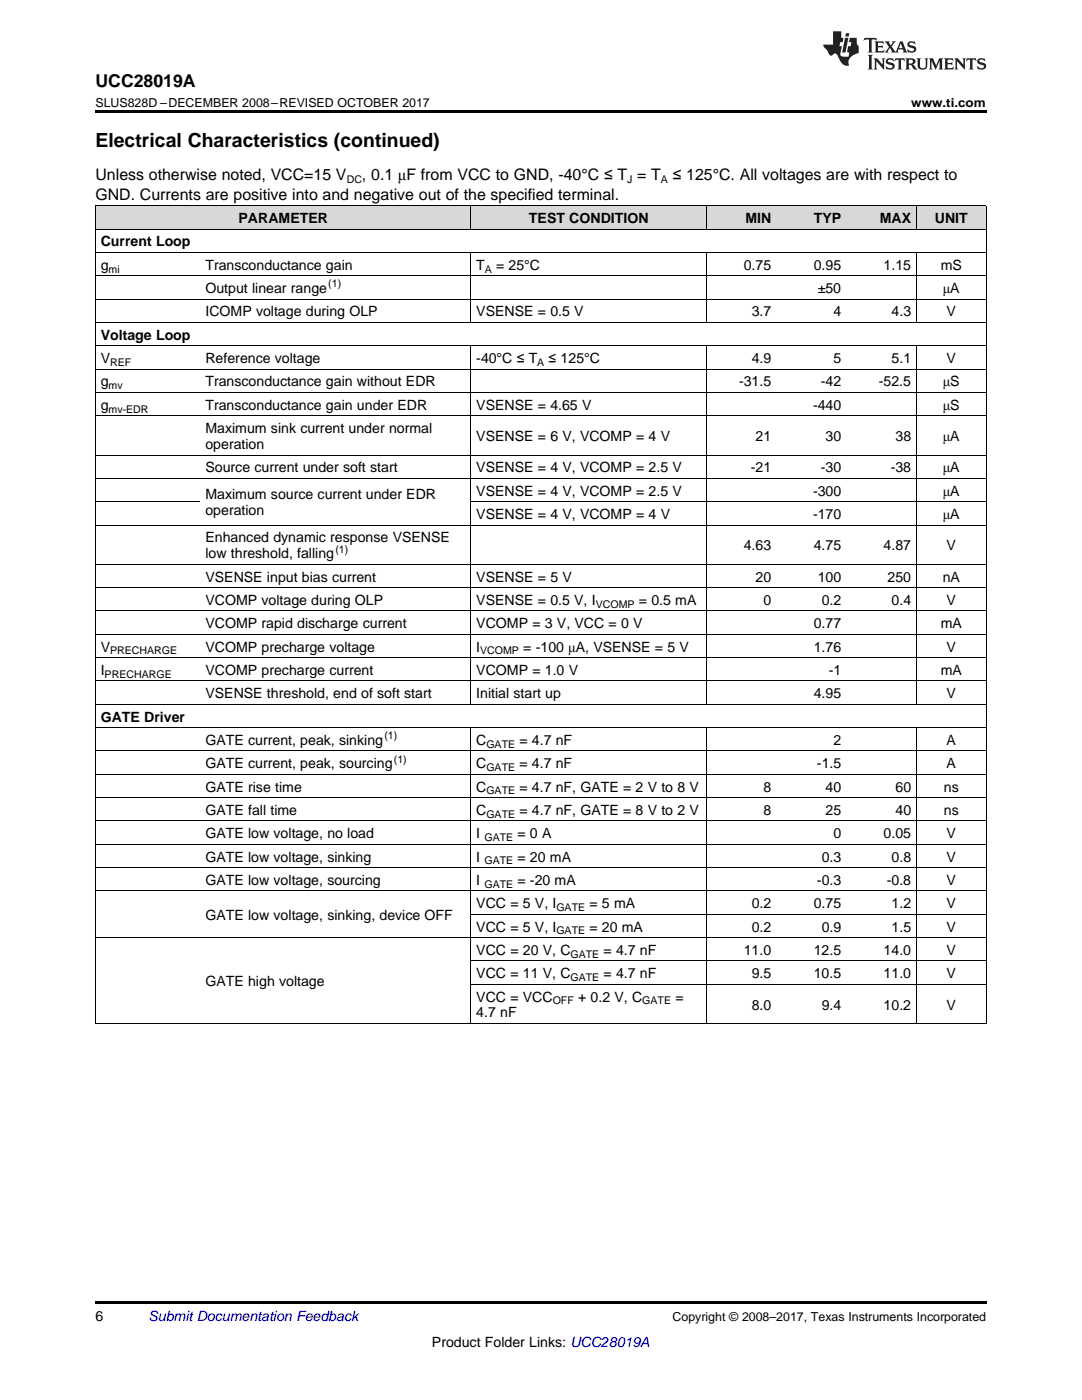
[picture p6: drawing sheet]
<svg xmlns="http://www.w3.org/2000/svg" width="216mm" height="279mm" viewBox="0 0 216 279" stroke-linecap="round" stroke-linejoin="round" font-family="sans-serif">
<defs><g id="words">
<text font-size="3.9" x="19" y="29.3">Electrical Characteristics (continued)</text>
<text font-size="3.5" x="19" y="17.3">UCC28019A</text>
<g font-size="3.2">
<text x="19" y="36">Unless otherwise noted, VCC=15 V</text>
<text x="72.2" y="36">, 0.1 μF from VCC to GND, -40°C ≤ T = T</text>
<text x="134.2" y="36">≤ 125°C. All voltages are with respect to</text>
<text x="19" y="39.9">GND. Currents are positive into and negative out of the specified terminal.</text>
</g>
<g font-size="2.8">
<text x="47.6" y="44.5">PARAMETER</text>
<text x="105.6" y="44.5">TEST CONDITION</text>
<text x="148.7" y="44.5">MIN</text>
<text x="162.4" y="44.5">TYP</text>
<text x="175.5" y="44.5">MAX</text>
<text x="186.5" y="44.5">UNIT</text>
<text x="20.1" y="49.2">Current Loop</text>
<text x="20.1" y="53.8">g</text>
<text x="41" y="53.8">Transconductance gain</text>
<text x="95" y="53.8">T</text>
<text x="99" y="53.8">= 25°C</text>
<text x="148.4" y="53.8">0.75</text>
<text x="162.4" y="53.8">0.95</text>
<text x="176.3" y="53.8">1.15</text>
<text x="187.7" y="53.8">mS</text>
<text x="41" y="58.5">Output linear range</text>
<text x="163.2" y="58.5">±50</text>
<text x="188.1" y="58.5">μA</text>
<text x="41" y="63.1">ICOMP voltage during OLP</text>
<text x="95" y="63.1">VSENSE = 0.5 V</text>
<text x="150" y="63.1">3.7</text>
<text x="166.3" y="63.1">4</text>
<text x="177.9" y="63.1">4.3</text>
<text x="188.9" y="63.1">V</text>
<text x="20.1" y="67.8">Voltage Loop</text>
<text x="20.1" y="72.5">V</text>
<text x="20.1" y="77.1">g</text>
<text x="41" y="72.5">Reference voltage</text>
<text x="41" y="77.1">Transconductance gain without EDR</text>
<text x="95" y="72.5">-40°C ≤ T</text>
<text x="109.5" y="72.5">≤ 125°C</text>
<text x="147.5" y="77.1">-31.5</text>
<text x="150" y="72.5">4.9</text>
<text x="163.8" y="77.1">-42</text>
<text x="166.3" y="72.5">5</text>
<text x="175.4" y="77.1">-52.5</text>
<text x="177.9" y="72.5">5.1</text>
<text x="188.1" y="77.1">μS</text>
<text x="188.9" y="72.5">V</text>
<text x="20.1" y="81.8">g</text>
<text x="41" y="81.8">Transconductance gain under EDR</text>
<text x="95" y="81.8">VSENSE = 4.65 V</text>
<text x="162.2" y="81.8">-440</text>
<text x="188.1" y="81.8">μS</text>
<text x="41" y="86.4">Maximum sink current under normal</text>
<text x="41" y="89.6">operation</text>
<text x="95" y="88">VSENSE = 6 V, VCOMP = 4 V</text>
<text x="150.8" y="88">21</text>
<text x="164.7" y="88">30</text>
<text x="178.7" y="88">38</text>
<text x="188.1" y="88">μA</text>
<text x="41" y="94.3">Source current under soft start</text>
<text x="95" y="94.3">VSENSE = 4 V, VCOMP = 2.5 V</text>
<text x="149.8" y="94.3">-21</text>
<text x="163.8" y="94.3">-30</text>
<text x="177.7" y="94.3">-38</text>
<text x="188.1" y="94.3">μA</text>
<text x="41" y="99.7">Maximum source current under EDR</text>
<text x="95" y="98.9">VSENSE = 4 V, VCOMP = 2.5 V</text>
<text x="162.2" y="98.9">-300</text>
<text x="188.1" y="98.9">μA</text>
<text x="41" y="102.8">operation</text>
<text x="95" y="103.6">VSENSE = 4 V, VCOMP = 4 V</text>
<text x="162.2" y="103.6">-170</text>
<text x="188.1" y="103.6">μA</text>
<text x="41" y="108.2">Enhanced dynamic response VSENSE</text>
<text x="41" y="111.4">low threshold, falling</text>
<text x="148.4" y="109.8">4.63</text>
<text x="162.4" y="109.8">4.75</text>
<text x="176.3" y="109.8">4.87</text>
<text x="188.9" y="109.8">V</text>
<text x="41" y="116.1">VSENSE input bias current</text>
<text x="95" y="116.1">VSENSE = 5 V</text>
<text x="150.8" y="116.1">20</text>
<text x="163.2" y="116.1">100</text>
<text x="177.1" y="116.1">250</text>
<text x="188.1" y="116.1">nA</text>
<text x="41" y="120.7">VCOMP voltage during OLP</text>
<text x="41" y="125.4">VCOMP rapid discharge current</text>
<text x="95" y="120.7">VSENSE = 0.5 V, I</text>
<text x="95" y="125.4">VCOMP = 3 V, VCC = 0 V</text>
<text x="127.5" y="120.7">= 0.5 mA</text>
<text x="152.3" y="120.7">0</text>
<text x="162.4" y="125.4">0.77</text>
<text x="164" y="120.7">0.2</text>
<text x="177.9" y="120.7">0.4</text>
<text x="187.7" y="125.4">mA</text>
<text x="188.9" y="120.7">V</text>
<text x="20.1" y="130">V</text>
<text x="41" y="130">VCOMP precharge voltage</text>
<text x="95" y="130">I</text>
<text x="104.4" y="130">= -100 μA, VSENSE = 5 V</text>
<text x="162.4" y="130">1.76</text>
<text x="188.9" y="130">V</text>
<text x="20.1" y="134.7">I</text>
<text x="41" y="134.7">VCOMP precharge current</text>
<text x="95" y="134.7">VCOMP = 1.0 V</text>
<text x="165.4" y="134.7">-1</text>
<text x="187.7" y="134.7">mA</text>
<text x="41" y="139.3">VSENSE threshold, end of soft start</text>
<text x="95" y="139.3">Initial start up</text>
<text x="162.4" y="139.3">4.95</text>
<text x="188.9" y="139.3">V</text>
<text x="20.1" y="144">GATE Driver</text>
<text x="41" y="148.7">GATE current, peak, sinking</text>
<text x="95" y="148.7">C</text>
<text x="103.6" y="148.7">= 4.7 nF</text>
<text x="166.3" y="148.7">2</text>
<text x="188.9" y="148.7">A</text>
<text x="41" y="153.3">GATE current, peak, sourcing</text>
<text x="95" y="153.3">C</text>
<text x="103.6" y="153.3">= 4.7 nF</text>
<text x="163" y="153.3">-1.5</text>
<text x="188.9" y="153.3">A</text>
<text x="41" y="158">GATE rise time</text>
<text x="95" y="158">C</text>
<text x="103.6" y="158">= 4.7 nF, GATE = 2 V to 8 V</text>
<text x="152.3" y="158">8</text>
<text x="164.7" y="158">40</text>
<text x="178.7" y="158">60</text>
<text x="188.3" y="158">ns</text>
<text x="41" y="162.6">GATE fall time</text>
<text x="41" y="167.3">GATE low voltage, no load</text>
<text x="95" y="162.6">C</text>
<text x="95" y="167.3">I</text>
<text x="103.3" y="167.3">= 0 A</text>
<text x="103.6" y="162.6">= 4.7 nF, GATE = 8 V to 2 V</text>
<text x="152.3" y="162.6">8</text>
<text x="164.7" y="162.6">25</text>
<text x="166.3" y="167.3">0</text>
<text x="176.3" y="167.3">0.05</text>
<text x="178.7" y="162.6">40</text>
<text x="188.3" y="162.6">ns</text>
<text x="188.9" y="167.3">V</text>
<text x="41" y="171.9">GATE low voltage, sinking</text>
<text x="95" y="171.9">I</text>
<text x="103.3" y="171.9">= 20 mA</text>
<text x="164" y="171.9">0.3</text>
<text x="177.9" y="171.9">0.8</text>
<text x="188.9" y="171.9">V</text>
<text x="41" y="176.6">GATE low voltage, sourcing</text>
<text x="95" y="176.6">I</text>
<text x="103.3" y="176.6">= -20 mA</text>
<text x="163" y="176.6">-0.3</text>
<text x="177" y="176.6">-0.8</text>
<text x="188.9" y="176.6">V</text>
<text x="41" y="183.6">GATE low voltage, sinking, device OFF</text>
<text x="95" y="181.3">VCC = 5 V, I</text>
<text x="95" y="185.9">VCC = 5 V, I</text>
<text x="117.6" y="181.3">= 5 mA</text>
<text x="117.6" y="185.9">= 20 mA</text>
<text x="150" y="181.3">0.2</text>
<text x="150" y="185.9">0.2</text>
<text x="162.4" y="181.3">0.75</text>
<text x="164" y="185.9">0.9</text>
<text x="177.9" y="181.3">1.2</text>
<text x="177.9" y="185.9">1.5</text>
<text x="188.9" y="181.3">V</text>
<text x="188.9" y="185.9">V</text>
<text x="95" y="190.6">VCC = 20 V, C</text>
<text x="120.4" y="190.6">= 4.7 nF</text>
<text x="148.4" y="190.6">11.0</text>
<text x="162.4" y="190.6">12.5</text>
<text x="176.3" y="190.6">14.0</text>
<text x="188.9" y="190.6">V</text>
<text x="41" y="196.8">GATE high voltage</text>
<text x="95" y="195.2">VCC = 11 V, C</text>
<text x="120.4" y="195.2">= 4.7 nF</text>
<text x="150" y="195.2">9.5</text>
<text x="162.4" y="195.2">10.5</text>
<text x="176.3" y="195.2">11.0</text>
<text x="188.9" y="195.2">V</text>
<text x="95" y="199.9">VCC = VCC</text>
<text x="95" y="203.1">4.7 nF</text>
<text x="115.4" y="199.9">+ 0.2 V, C</text>
<text x="134.8" y="199.9">=</text>
<text x="150" y="201.5">8.0</text>
<text x="164" y="201.5">9.4</text>
<text x="176.3" y="201.5">10.2</text>
<text x="188.9" y="201.5">V</text>
<text x="19" y="263.6">6</text>
<text x="86.2" y="268.9">Product Folder Links: UCC28019A</text>
</g>
<text font-size="2.8" fill="#0000c8" x="29.6" y="263.6">Submit Documentation Feedback</text>
<g font-size="2.5">
<text x="19" y="21.4">SLUS828D –DECEMBER 2008–REVISED OCTOBER 2017</text>
<text x="181.8" y="21.4">www.ti.com</text>
<text x="134.2" y="263.6">Copyright © 2008–2017, Texas Instruments Incorporated</text>
</g>
<g font-size="2.1">
<text x="69.2" y="36.6">DC</text>
<text x="125.1" y="36.6">J</text>
<text x="131.9" y="36.6">A</text>
<text x="21.7" y="54.4">mi</text>
<text x="65.5" y="57.4">(1)</text>
<text x="96.7" y="54.4">A</text>
<text x="21.7" y="77.7">mv</text>
<text x="22" y="73">REF</text>
<text x="107.2" y="73">A</text>
<text x="21.7" y="82.3">mv-EDR</text>
<text x="66.9" y="110.3">(1)</text>
<text x="118.9" y="121.3">VCOMP</text>
<text x="22" y="130.6">PRECHARGE</text>
<text x="95.8" y="130.6">VCOMP</text>
<text x="20.9" y="135.3">PRECHARGE</text>
<text x="76.7" y="147.5">(1)</text>
<text x="97" y="149.2">GATE</text>
<text x="78.6" y="152.2">(1)</text>
<text x="97" y="153.9">GATE</text>
<text x="97" y="158.5">GATE</text>
<text x="96.7" y="167.9">GATE</text>
<text x="97" y="163.2">GATE</text>
<text x="96.7" y="172.5">GATE</text>
<text x="96.7" y="177.2">GATE</text>
<text x="111" y="181.8">GATE</text>
<text x="111" y="186.5">GATE</text>
<text x="113.8" y="191.1">GATE</text>
<text x="113.8" y="195.8">GATE</text>
<text x="110.3" y="200.4">OFF</text>
<text x="128.2" y="200.4">GATE</text>
</g>
</g></defs>
<g fill="#d8d8d8">
<path d="M19 41.1h20.9v4.7h-20.9z"/>
<path d="M39.9 41.1h54.1v4.7h-54.1z"/>
<path d="M94 41.1h47v4.7h-47z"/>
<path d="M141 41.1h14v4.7h-14z"/>
<path d="M155 41.1h13.9v4.7h-13.9z"/>
<path d="M168.9 41.1h14v4.7h-14z"/>
<path d="M182.9 41.1h13.9v4.7h-13.9z"/>
</g>
<path d="M19 22h177.8v.5h-177.8zM19 259.7h177.8v.5h-177.8z" fill="#000"/>
<g fill="none" stroke="#000" stroke-width=".2">
<path d="M19 59.7h177.8M19 55.1h177.8M19 50.4h177.8M19 45.7h177.8M19 41.1h177.8M19.1 41.1v163.2M93.9 41.1v4.7M93.9 50.4v14M141 41.1v4.7M141 50.4v14M182.8 41.1v4.7M182.8 50.4v14"/>
<path d="M196.8 41.1v163.2M19 78.3h177.8M19 73.7h177.8M19 69h177.8M19 64.4h177.8M93.9 69.1v71.5M141 69.1v71.5M182.8 69.1v71.5M19 95.5h177.8M19 90.8h177.8M19 83h177.8M19 117.3h177.8"/>
<path d="M19 112.6h177.8M19 104.8h177.8M19 100.1h20.9M94 100.1h102.8M19 135.9h177.8M19 131.3h177.8M19 126.6h177.8M19 121.9h177.8M19 159.2h177.8M19 154.5h177.8M19 149.9h177.8M19 145.2h177.8"/>
<path d="M19 140.6h177.8M93.9 145.3v59M141 145.3v59M182.8 145.3v59M19 177.8h177.8M19 173.2h177.8M19 168.5h177.8M19 163.8h177.8M19 187.1h177.8M94 196.4h102.8M94 191.8h102.8M94 182.5h102.8"/>
<path d="M19 204.3h177.8"/>
</g>
<g fill="#231f20">
<path d="M172.5 7.6l-.1 .5 .4-.2h.6v.1v2.1l-.2 .4h.9l-.2-.4v-2.1l.1-.1h.5l.5 .2-.2-.5zM174.5 8.3l.2 .3v1.5l-.2 .4h1.8l.2-.6a1.04 1.04 0 0 1-1.3 .2v-.7h.6l.3 .2v-.6l-.3 .2h-.6v-.6l.8-.1 .4 .3-.2-.5zM176.5 8.3l.9 1.1-.9 1.1h.8l-.2-.2 .4-.7 .5 .7-.2 .2h1.5l-.2-.2 .2-.4h.9l.1 .4-.2 .2h1l-.3-.3-.7-1.9h-.5l-.9 2-.8-1 .9-1h-.8l.1 .3-.4 .5-.3-.6 .1-.2zM179.7 8.6l.4 1h-.7zM181.3 8.4a.63 .63 0 0 0-.2 .7 .63 .63 0 0 0 .6 .4l.6 .2 .1 .2a.75 .75 0 0 1-.7 .4 .75 .75 0 0 1-.6-.5l.1 .7 .1-.1a1.11 1.11 0 0 0 1.5-.6 1.13 1.13 0 0 0-1.2-.8l-.1-.4a1.04 1.04 0 0 1 1.2 .2l-.2-.5-.2 .1-.4-.2zM173.2 10.9l.2 .4v2.2l-.2 .4h1l-.3-.4v-2.2l.3-.4zM174.3 11.6l.3 .4v1.5l-.3 .4h.8l-.2-.4v-1.3l1.5 1.7v-1.9l.2-.4h-.7l.2 .4v.9l-1.1-1.3zM177 11.8a.62 .62 0 0 0-.2 .7 .62 .62 0 0 0 .6 .4l.6 .1 .1 .3a.76 .76 0 0 1-.7 .3 .76 .76 0 0 1-.7-.4l.2 .7 .1-.1a1.11 1.11 0 0 0 1.5-.6 1.13 1.13 0 0 0-1.2-.8l-.1-.4a1.04 1.04 0 0 1 1.2 .2l-.2-.6-.2 .1-.5-.1zM178.7 11.6l-.2 .6a.61 .61 0 0 1 .8-.3v1.6l-.2 .4h.9l-.2-.4v-1.6a.63 .63 0 0 1 .7 .3l-.1-.6zM180.6 11.6l.3 .4v1.5l-.3 .4h1l-.2-.2-.1-.8 .6 .2a.76 .76 0 0 0 1.2 .7l-1-1a.58 .58 0 0 0 .6-.5 .58 .58 0 0 0-.5-.6zM181.4 11.9h.1a.45 .45 0 0 1 .5 .1 .45 .45 0 0 1 .1 .5l-.8 .2zM182.9 11.6l.2 .2a2.17 2.17 0 0 0 .3 1.9 .99 .99 0 0 0 1.6-.6v-1.1l.2-.4h-.7l.2 .2a1.92 1.92 0 0 1-.2 1.8 .6 .6 0 0 1-.9-.5v-1.1l.2-.4zM185.4 11.6l.2 .4v1.5l-.2 .4h.7l-.2-.4v-1.4l.8 1.8 .8-1.8v1.4l-.2 .4h.9l-.2-.4v-1.5l.2-.4h-.8l-.6 1.5-.6-1.5zM188.4 11.6l.2 .4v1.5l-.2 .4h1.8l.1-.6a1.04 1.04 0 0 1-1.2 .1v-.6h.5l.4 .2v-.6l-.4 .2h-.5v-.7h.8l.3 .3-.1-.6zM190.5 11.6l.2 .4v1.5l-.2 .4h.7l-.2-.4v-1.3l1.5 1.7v-1.9l.2-.4h-.7l.2 .4v.9l-1.1-1.3zM192.9 11.6l-.1 .6a.61 .61 0 0 1 .7-.3l.1 1.6-.3 .4h1l-.3-.4 .1-1.6a.63 .63 0 0 1 .7 .3l-.1-.6zM195.2 11.8a.62 .62 0 0 0-.2 .7 .62 .62 0 0 0 .6 .4l.6 .1 .1 .3a.76 .76 0 0 1-.7 .3 .76 .76 0 0 1-.6-.4l.1 .7 .1-.1a1.11 1.11 0 0 0 1.6-.6 1.13 1.13 0 0 0-1.3-.8l-.1-.4a1.04 1.04 0 0 1 1.2 .2l-.1-.6-.2 .1-.5-.1z"/>
<path d="M166.2 6.3v2.6h-1.9v.4l.8 .9a.91 .91 0 0 0 1 .8 .56 .56 0 0 1 .5-.3 .56 .56 0 0 1 .5 .3l.4 .8a1.53 1.53 0 0 0 1.9 1.2 1.54 1.54 0 0 1 1-2.1l.9-.3v-1.4a1.52 1.52 0 0 1-.4-1.6h-1.3l-.2 .8h.5l-.2 .8h-.5l-.1 1v.2l.4 .1-.2 .8a1.93 1.93 0 0 1-1.6-.3l.3-1.8h-.5l.2-.8h.4l.2-.8h-.4v-1.3zM168.6 7.6l-.6 2.9h.7l.6-2.9zM168.8 6.6l-.1 .7h.6l.2-.7z"/>
</g>
<use href="#words"/>
</svg>
